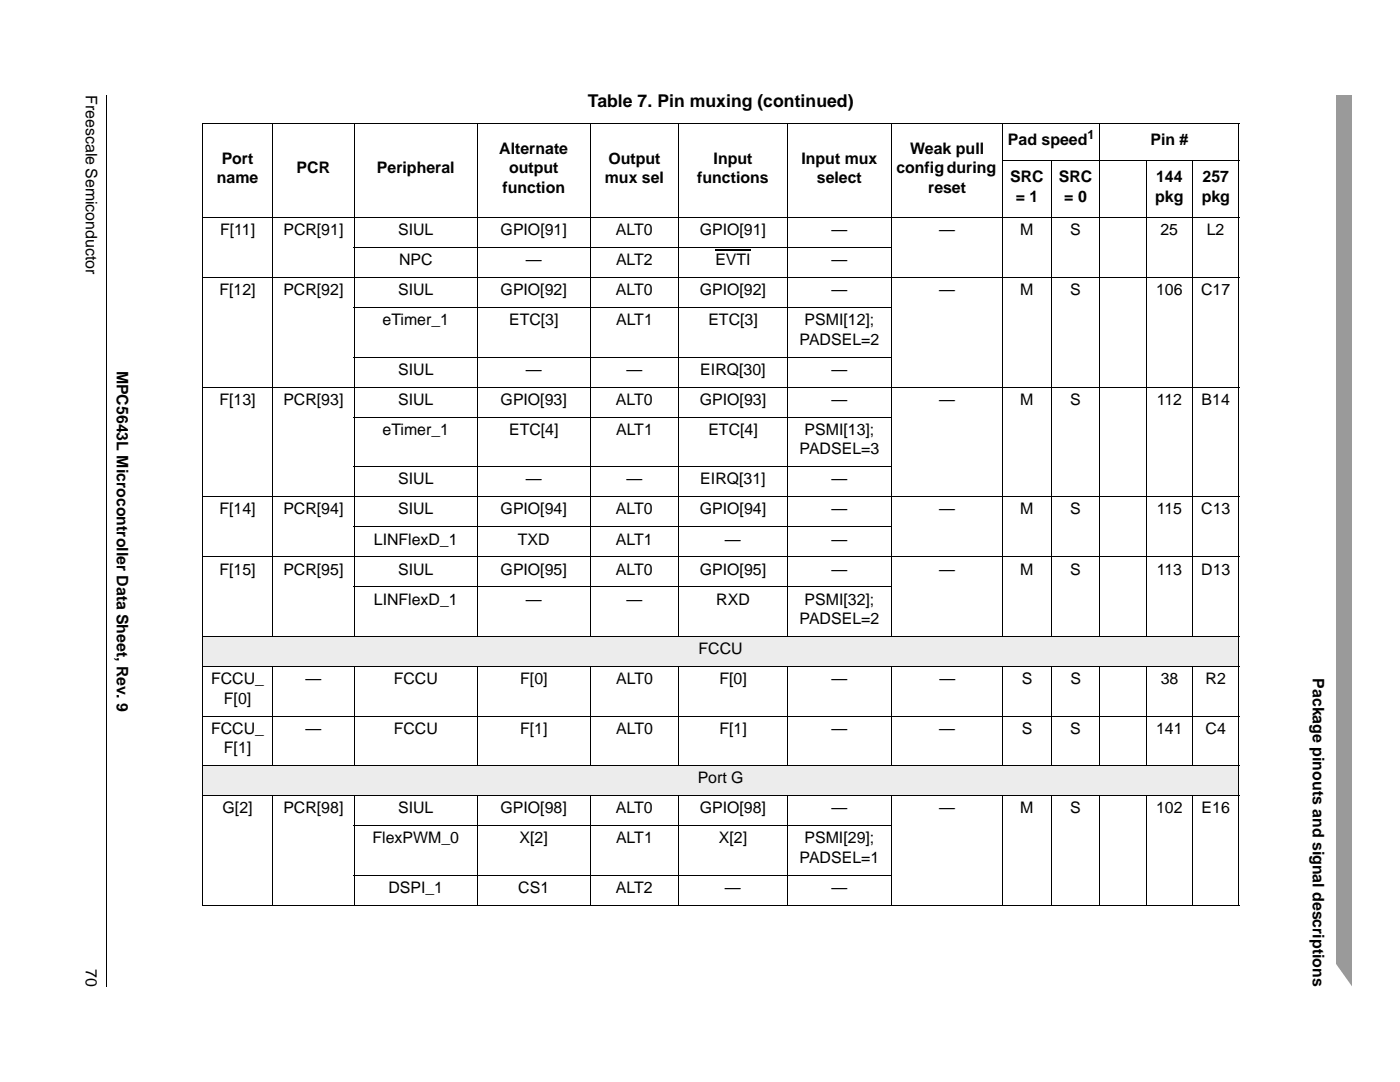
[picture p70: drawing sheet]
<svg xmlns="http://www.w3.org/2000/svg" width="279mm" height="216mm" viewBox="0 0 279 216" stroke-linecap="round" stroke-linejoin="round" font-family="sans-serif">
<defs><g id="words">
<text font-size="3.5" x="117.3" y="21.4">Table 7. Pin muxing (continued)</text>
<g font-size="3.2">
<text x="17.1" y="19" transform="rotate(90 17.1 19)">Freescale Semiconductor</text>
<text x="201.2" y="28.9">Pad speed</text>
<text x="229.6" y="28.9">Pin #</text>
<text x="44.2" y="32.6">Port</text>
<text x="59.2" y="34.6">PCR</text>
<text x="75.2" y="34.6">Peripheral</text>
<text x="99.7" y="30.7">Alternate</text>
<text x="101.6" y="34.6">output</text>
<text x="121.4" y="32.6">Output</text>
<text x="142.4" y="32.6">Input</text>
<text x="160" y="32.6">Input mux</text>
<text x="178.9" y="34.6">config during</text>
<text x="181.7" y="30.7">Weak pull</text>
<text x="43.3" y="36.5">name</text>
<text x="100.3" y="38.5">function</text>
<text x="120.7" y="36.5">mux sel</text>
<text x="139.1" y="36.5">functions</text>
<text x="163" y="36.5">select</text>
<text x="185.3" y="38.5">reset</text>
<text x="201.6" y="36.3">SRC</text>
<text x="202.7" y="40.2">= 1</text>
<text x="211.3" y="36.3">SRC</text>
<text x="212.4" y="40.2">= 0</text>
<text x="230.6" y="40.2">pkg</text>
<text x="230.7" y="36.3">144</text>
<text x="239.8" y="40.2">pkg</text>
<text x="240" y="36.3">257</text>
<text x="43.9" y="46.9">F[11]</text>
<text x="56.6" y="46.9">PCR[91]</text>
<text x="79.5" y="46.9">SIUL</text>
<text x="99.9" y="46.9">GPIO[91]</text>
<text x="122.9" y="46.9">ALT0</text>
<text x="139.7" y="46.9">GPIO[91]</text>
<text x="165.9" y="46.9">—</text>
<text x="187.4" y="46.9">—</text>
<text x="203.6" y="46.9">M</text>
<text x="213.6" y="46.9">S</text>
<text x="231.6" y="46.9">25</text>
<text x="240.8" y="46.9">L2</text>
<text x="79.6" y="52.9">NPC</text>
<text x="104.9" y="52.9">—</text>
<text x="122.9" y="52.9">ALT2</text>
<text x="142.8" y="52.9">EVTI</text>
<text x="165.9" y="52.9">—</text>
<text x="43.8" y="58.9">F[12]</text>
<text x="56.6" y="58.9">PCR[92]</text>
<text x="79.4" y="58.9">SIUL</text>
<text x="99.9" y="58.9">GPIO[92]</text>
<text x="122.9" y="58.9">ALT0</text>
<text x="139.7" y="58.9">GPIO[92]</text>
<text x="165.9" y="58.9">—</text>
<text x="187.4" y="58.9">—</text>
<text x="203.6" y="58.9">M</text>
<text x="213.6" y="58.9">S</text>
<text x="230.7" y="58.9">106</text>
<text x="239.7" y="58.9">C17</text>
<text x="76.3" y="64.9">eTimer_1</text>
<text x="101.6" y="64.9">ETC[3]</text>
<text x="123" y="64.9">ALT1</text>
<text x="141.4" y="64.9">ETC[3]</text>
<text x="160.6" y="64.9">PSMI[12];</text>
<text x="159.6" y="68.8">PADSEL=2</text>
<text x="23.3" y="73.9" transform="rotate(90 23.3 73.9)">MPC5643L Microcontroller Data Sheet, Rev. 9</text>
<text x="79.5" y="74.8">SIUL</text>
<text x="104.9" y="74.8">—</text>
<text x="125" y="74.8">—</text>
<text x="139.8" y="74.8">EIRQ[30]</text>
<text x="166" y="74.8">—</text>
<text x="43.8" y="80.8">F[13]</text>
<text x="56.6" y="80.8">PCR[93]</text>
<text x="79.4" y="80.8">SIUL</text>
<text x="99.9" y="80.8">GPIO[93]</text>
<text x="122.9" y="80.8">ALT0</text>
<text x="139.7" y="80.8">GPIO[93]</text>
<text x="165.9" y="80.8">—</text>
<text x="187.5" y="80.8">—</text>
<text x="203.6" y="80.8">M</text>
<text x="213.6" y="80.8">S</text>
<text x="230.8" y="80.8">112</text>
<text x="239.8" y="80.8">B14</text>
<text x="76.3" y="86.8">eTimer_1</text>
<text x="101.6" y="86.8">ETC[4]</text>
<text x="123" y="86.8">ALT1</text>
<text x="141.4" y="86.8">ETC[4]</text>
<text x="160.6" y="86.8">PSMI[13];</text>
<text x="159.6" y="90.7">PADSEL=3</text>
<text x="79.5" y="96.7">SIUL</text>
<text x="104.9" y="96.7">—</text>
<text x="125" y="96.7">—</text>
<text x="139.8" y="96.7">EIRQ[31]</text>
<text x="166" y="96.7">—</text>
<text x="43.8" y="102.7">F[14]</text>
<text x="56.6" y="102.7">PCR[94]</text>
<text x="79.4" y="102.7">SIUL</text>
<text x="99.9" y="102.7">GPIO[94]</text>
<text x="122.9" y="102.7">ALT0</text>
<text x="139.7" y="102.7">GPIO[94]</text>
<text x="165.9" y="102.7">—</text>
<text x="187.5" y="102.7">—</text>
<text x="203.6" y="102.7">M</text>
<text x="213.6" y="102.7">S</text>
<text x="230.8" y="102.7">115</text>
<text x="239.7" y="102.7">C13</text>
<text x="74.6" y="108.6">LINFlexD_1</text>
<text x="103.3" y="108.6">TXD</text>
<text x="122.9" y="108.6">ALT1</text>
<text x="144.7" y="108.6">—</text>
<text x="165.9" y="108.6">—</text>
<text x="43.8" y="114.7">F[15]</text>
<text x="56.6" y="114.7">PCR[95]</text>
<text x="79.4" y="114.7">SIUL</text>
<text x="99.9" y="114.7">GPIO[95]</text>
<text x="122.9" y="114.7">ALT0</text>
<text x="139.7" y="114.7">GPIO[95]</text>
<text x="165.9" y="114.7">—</text>
<text x="187.5" y="114.7">—</text>
<text x="203.6" y="114.7">M</text>
<text x="213.6" y="114.7">S</text>
<text x="230.8" y="114.7">113</text>
<text x="239.7" y="114.7">D13</text>
<text x="74.6" y="120.7">LINFlexD_1</text>
<text x="105" y="120.7">—</text>
<text x="125" y="120.7">—</text>
<text x="142.9" y="120.7">RXD</text>
<text x="159.6" y="124.5">PADSEL=2</text>
<text x="160.6" y="120.7">PSMI[32];</text>
<text x="139.4" y="130.5">FCCU</text>
<text x="42.1" y="136.5">FCCU_</text>
<text x="61" y="136.5">—</text>
<text x="78.6" y="136.5">FCCU</text>
<text x="103.8" y="136.5">F[0]</text>
<text x="123" y="136.5">ALT0</text>
<text x="143.6" y="136.5">F[0]</text>
<text x="166" y="136.5">—</text>
<text x="187.5" y="136.5">—</text>
<text x="203.9" y="136.5">S</text>
<text x="213.6" y="136.5">S</text>
<text x="231.6" y="136.5">38</text>
<text x="240.6" y="136.5">R2</text>
<text x="262" y="135.4" transform="rotate(90 262 135.4)">Package pinouts and signal descriptions</text>
<text x="44.7" y="140.4">F[0]</text>
<text x="42.1" y="146.4">FCCU_</text>
<text x="61" y="146.4">—</text>
<text x="78.6" y="146.4">FCCU</text>
<text x="103.8" y="146.4">F[1]</text>
<text x="123" y="146.4">ALT0</text>
<text x="143.6" y="146.4">F[1]</text>
<text x="166" y="146.4">—</text>
<text x="187.5" y="146.4">—</text>
<text x="203.9" y="146.4">S</text>
<text x="213.6" y="146.4">S</text>
<text x="230.7" y="146.4">141</text>
<text x="240.6" y="146.4">C4</text>
<text x="44.7" y="150.3">F[1]</text>
<text x="139.3" y="156.3">Port G</text>
<text x="44.4" y="162.3">G[2]</text>
<text x="56.6" y="162.3">PCR[98]</text>
<text x="79.4" y="162.3">SIUL</text>
<text x="99.9" y="162.3">GPIO[98]</text>
<text x="122.9" y="162.3">ALT0</text>
<text x="139.7" y="162.3">GPIO[98]</text>
<text x="165.9" y="162.3">—</text>
<text x="187.4" y="162.3">—</text>
<text x="203.6" y="162.3">M</text>
<text x="213.6" y="162.3">S</text>
<text x="230.7" y="162.3">102</text>
<text x="239.8" y="162.3">E16</text>
<text x="74.4" y="168.3">FlexPWM_0</text>
<text x="103.7" y="168.3">X[2]</text>
<text x="122.9" y="168.3">ALT1</text>
<text x="143.5" y="168.3">X[2]</text>
<text x="159.6" y="172.1">PADSEL=1</text>
<text x="160.6" y="168.3">PSMI[29];</text>
<text x="77.5" y="178.2">DSPI_1</text>
<text x="103.4" y="178.2">CS1</text>
<text x="122.9" y="178.2">ALT2</text>
<text x="144.7" y="178.2">—</text>
<text x="165.9" y="178.2">—</text>
<text x="17.1" y="193.4" transform="rotate(90 17.1 193.4)">70</text>
</g>
<text font-size="2.5" x="217" y="27.7">1</text>
</g></defs>
<path d="M21.2 19h.2z" fill="#000"/>
<path d="M21.3 19v177.8" fill="none" stroke="#000" stroke-width=".2"/>
<path d="M266.7 19h3.2v177.8h-3.2z" fill="#9a9a9a"/>
<path d="M266.4 192l3.8 5.3v1.4h-3.8z" fill="#fff"/>
<path d="M142.8 49.9h7" fill="none" stroke="#000" stroke-width=".23"/>
<g fill="#ececec">
<path d="M40.4 127h206.9v6h-206.9z"/>
<path d="M40.4 152.8h206.9v5.9h-206.9z"/>
</g>
<g fill="none" stroke="#000" stroke-width=".2">
<path d="M40.3 24.7h207.1M40.4 24.8v155.7M54.4 24.6v102.5M70.7 24.6v102.5M95.3 24.6v102.5M117.8 24.6v102.5M135.5 24.6v102.5M157.1 24.6v102.5M177.9 24.6v102.5M200 32.1h47.4M200.1 24.6v102.5M209.8 32v95.1"/>
<path d="M219.5 24.6v102.5M228.7 32v95.1M238 32v95.1M247.3 24.8v155.7M40.3 43.4h207.1M40.3 55.4h207.1M70.6 49.4h107.5M40.3 77.3h207.1M70.6 61.4h107.5M70.6 71.3h107.5M40.3 99.1h207.1M70.6 83.2h107.5"/>
<path d="M70.6 93.1h107.5M40.3 111.1h207.1M70.6 105.1h107.5M70.6 117.1h107.5M40.3 127h207.1M40.3 133h207.1M54.4 132.9v19.9M70.7 132.9v19.9M95.3 132.9v19.9M117.8 132.9v19.9M135.5 132.9v19.9M157.1 132.9v19.9"/>
<path d="M177.9 132.9v19.9M200.1 132.9v19.9M209.8 132.9v19.9M219.5 132.9v19.9M228.7 132.9v19.9M238 132.9v19.9M40.3 142.9h207.1M40.3 152.8h207.1M40.3 158.8h207.1M54.4 158.7v22M70.7 158.7v22M95.3 158.7v22"/>
<path d="M117.8 158.7v22M135.5 158.7v22M157.1 158.7v22M177.9 158.7v22M200.1 158.7v22M209.8 158.7v22M219.5 158.7v22M228.7 158.7v22M238 158.7v22M70.6 164.7h107.5M70.6 174.6h107.5M40.3 180.6h207.1"/>
</g>
<path d="M258.4 50.8h.8v3.2h-.8z" fill="#fff"/>
<use href="#words"/>
</svg>
